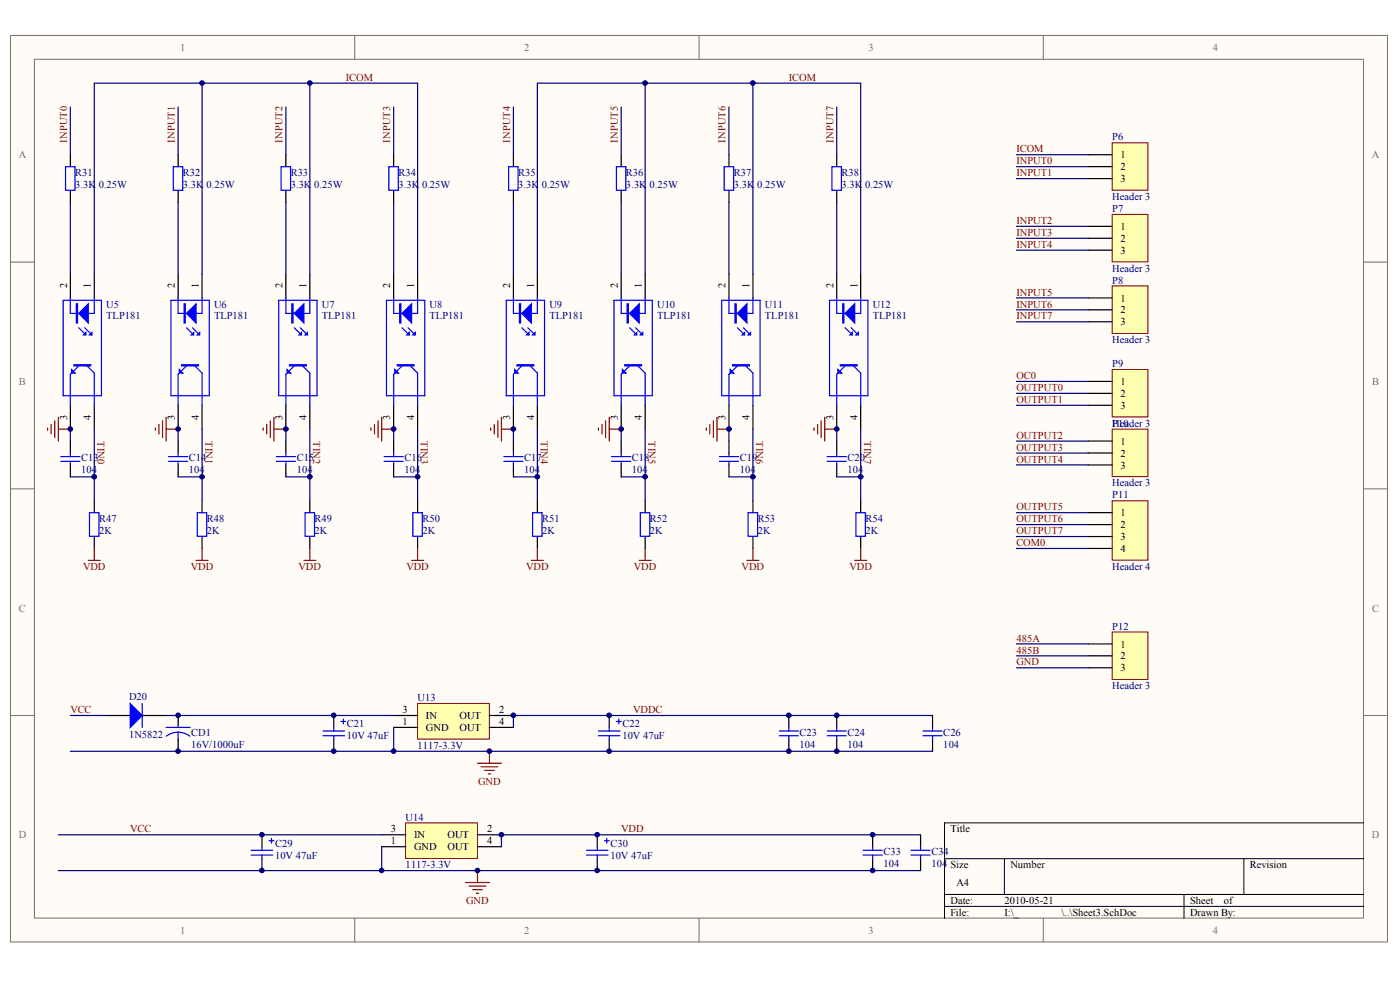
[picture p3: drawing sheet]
<svg xmlns="http://www.w3.org/2000/svg" width="288mm" height="202mm" viewBox="0 0 288 202" stroke-linecap="round" stroke-linejoin="round" font-family="sans-serif">
<defs><g id="words">
<g font-size="2.2" fill="#716f64">
<text x="37" y="10.4">1</text>
<text x="107.8" y="10.4">2</text>
<text x="178.6" y="10.4">3</text>
<text x="249.4" y="10.4">4</text>
<text x="3.9" y="32.5">A</text>
<text x="282.1" y="32.5">A</text>
<text x="3.9" y="79.1">B</text>
<text x="282.1" y="79.1">B</text>
<text x="3.9" y="125.6">C</text>
<text x="282.1" y="125.6">C</text>
<text x="3.9" y="172.2">D</text>
<text x="282.1" y="172.2">D</text>
<text x="37" y="191.8">1</text>
<text x="107.8" y="191.8">2</text>
<text x="178.6" y="191.8">3</text>
<text x="249.4" y="191.8">4</text>
</g>
<g font-size="2.2" fill="#800000">
<text x="71.1" y="16.6">ICOM</text>
<text x="162.2" y="16.6">ICOM</text>
<text x="209" y="31.3">ICOM</text>
<text x="209" y="33.8">INPUT0</text>
<text x="209" y="36.2">INPUT1</text>
<text x="209" y="46">INPUT2</text>
<text x="209" y="48.5">INPUT3</text>
<text x="209" y="50.9">INPUT4</text>
<text x="209" y="60.7">INPUT5</text>
<text x="209" y="63.2">INPUT6</text>
<text x="209" y="65.6">INPUT7</text>
<text x="209" y="77.9">OC0</text>
<text x="209" y="80.3">OUTPUT0</text>
<text x="209" y="82.8">OUTPUT1</text>
<text x="209" y="90.1">OUTPUT2</text>
<text x="209" y="92.6">OUTPUT3</text>
<text x="209" y="95">OUTPUT4</text>
<text x="209" y="104.8">OUTPUT5</text>
<text x="209" y="107.3">OUTPUT6</text>
<text x="209" y="112.2">COM0</text>
<text x="209" y="109.7">OUTPUT7</text>
<text x="17.1" y="117">VDD</text>
<text x="39.2" y="117">VDD</text>
<text x="61.4" y="117">VDD</text>
<text x="83.6" y="117">VDD</text>
<text x="108.2" y="117">VDD</text>
<text x="130.3" y="117">VDD</text>
<text x="152.5" y="117">VDD</text>
<text x="174.7" y="117">VDD</text>
<text x="209" y="131.8">485A</text>
<text x="209" y="136.7">GND</text>
<text x="209" y="134.2">485B</text>
<text x="14.5" y="146.5">VCC</text>
<text x="130.2" y="146.5">VDDC</text>
<text x="98.3" y="161.2">GND</text>
<text x="26.8" y="171">VCC</text>
<text x="127.7" y="171">VDD</text>
<text x="95.8" y="185.7">GND</text>
</g>
<g font-size="2.2" fill="#000080">
<text x="228.7" y="28.9">P6</text>
<text x="15.4" y="36.2">R31</text>
<text x="15.4" y="38.7">3.3K 0.25W</text>
<text x="37.6" y="36.2">R32</text>
<text x="37.6" y="38.7">3.3K 0.25W</text>
<text x="59.8" y="36.2">R33</text>
<text x="59.8" y="38.7">3.3K 0.25W</text>
<text x="81.9" y="36.2">R34</text>
<text x="81.9" y="38.7">3.3K 0.25W</text>
<text x="106.6" y="36.2">R35</text>
<text x="106.6" y="38.7">3.3K 0.25W</text>
<text x="128.7" y="36.2">R36</text>
<text x="128.7" y="38.7">3.3K 0.25W</text>
<text x="150.9" y="36.2">R37</text>
<text x="150.9" y="38.7">3.3K 0.25W</text>
<text x="173" y="36.2">R38</text>
<text x="173" y="38.7">3.3K 0.25W</text>
<text x="228.7" y="41.1">Header 3</text>
<text x="228.7" y="43.6">P7</text>
<text x="228.7" y="55.8">Header 3</text>
<text x="228.7" y="58.3">P8</text>
<text x="21.8" y="63.2">U5</text>
<text x="21.8" y="65.6">TLP181</text>
<text x="44" y="63.2">U6</text>
<text x="44" y="65.6">TLP181</text>
<text x="66.2" y="63.2">U7</text>
<text x="66.2" y="65.6">TLP181</text>
<text x="88.3" y="63.2">U8</text>
<text x="88.3" y="65.6">TLP181</text>
<text x="113" y="63.2">U9</text>
<text x="113" y="65.6">TLP181</text>
<text x="135.1" y="63.2">U10</text>
<text x="135.1" y="65.6">TLP181</text>
<text x="157.3" y="63.2">U11</text>
<text x="157.3" y="65.6">TLP181</text>
<text x="179.4" y="63.2">U12</text>
<text x="179.4" y="65.6">TLP181</text>
<text x="228.7" y="70.5">Header 3</text>
<text x="228.7" y="75.4">P9</text>
<text x="228.7" y="87.7">Header 3</text>
<text x="228.7" y="87.7">P10</text>
<text x="16.7" y="94.8">C13</text>
<text x="38.8" y="94.8">C14</text>
<text x="61" y="94.8">C15</text>
<text x="83.2" y="94.8">C16</text>
<text x="107.8" y="94.8">C17</text>
<text x="129.9" y="94.8">C18</text>
<text x="152.1" y="94.8">C19</text>
<text x="174.3" y="94.8">C20</text>
<text x="16.7" y="97.2">104</text>
<text x="38.8" y="97.2">104</text>
<text x="61" y="97.2">104</text>
<text x="83.2" y="97.2">104</text>
<text x="107.8" y="97.2">104</text>
<text x="129.9" y="97.2">104</text>
<text x="152.1" y="97.2">104</text>
<text x="174.3" y="97.2">104</text>
<text x="228.7" y="99.9">Header 3</text>
<text x="20.4" y="107.3">R47</text>
<text x="42.5" y="107.3">R48</text>
<text x="64.7" y="107.3">R49</text>
<text x="86.9" y="107.3">R50</text>
<text x="111.5" y="107.3">R51</text>
<text x="133.6" y="107.3">R52</text>
<text x="155.8" y="107.3">R53</text>
<text x="178" y="107.3">R54</text>
<text x="228.7" y="102.4">P11</text>
<text x="20.4" y="109.7">2K</text>
<text x="42.5" y="109.7">2K</text>
<text x="64.7" y="109.7">2K</text>
<text x="86.9" y="109.7">2K</text>
<text x="111.5" y="109.7">2K</text>
<text x="133.6" y="109.7">2K</text>
<text x="155.8" y="109.7">2K</text>
<text x="178" y="109.7">2K</text>
<text x="228.7" y="117.1">Header 4</text>
<text x="228.7" y="129.3">P12</text>
<text x="26.5" y="143.8">D20</text>
<text x="228.7" y="141.6">Header 3</text>
<text x="71.3" y="149.4">C21</text>
<text x="85.9" y="144.1">U13</text>
<text x="128" y="149.4">C22</text>
<text x="26.5" y="151.7">1N5822</text>
<text x="39.3" y="151.2">CD1</text>
<text x="39.3" y="153.6">16V/1000uF</text>
<text x="71.3" y="151.9">10V 47uF</text>
<text x="85.9" y="153.9">1117-3.3V</text>
<text x="128" y="151.9">10V 47uF</text>
<text x="164.4" y="151.2">C23</text>
<text x="164.4" y="153.6">104</text>
<text x="174.3" y="151.2">C24</text>
<text x="174.3" y="153.6">104</text>
<text x="194" y="151.2">C26</text>
<text x="194" y="153.6">104</text>
<text x="56.6" y="174">C29</text>
<text x="83.4" y="168.6">U14</text>
<text x="125.5" y="174">C30</text>
<text x="56.6" y="176.4">10V 47uF</text>
<text x="83.4" y="178.4">1117-3.3V</text>
<text x="125.5" y="176.4">10V 47uF</text>
<text x="181.7" y="175.7">C33</text>
<text x="181.7" y="178.1">104</text>
<text x="191.5" y="175.7">C34</text>
<text x="191.5" y="178.1">104</text>
</g>
<g font-size="2.2">
<text x="230.4" y="32.5">1</text>
<text x="230.4" y="35">2</text>
<text x="230.4" y="37.4">3</text>
<text x="230.4" y="47.2">1</text>
<text x="230.4" y="49.7">2</text>
<text x="230.4" y="52.1">3</text>
<text x="230.4" y="61.9">1</text>
<text x="230.4" y="64.4">2</text>
<text x="230.4" y="66.8">3</text>
<text x="230.4" y="79.1">1</text>
<text x="230.4" y="81.6">2</text>
<text x="230.4" y="84">3</text>
<text x="230.4" y="91.4">1</text>
<text x="230.4" y="93.8">2</text>
<text x="230.4" y="96.3">3</text>
<text x="230.4" y="106.1">1</text>
<text x="230.4" y="108.5">2</text>
<text x="230.4" y="111">3</text>
<text x="230.4" y="113.4">4</text>
<text x="230.4" y="133">1</text>
<text x="230.4" y="135.5">2</text>
<text x="230.4" y="137.9">3</text>
<text x="82.8" y="149">1</text>
<text x="82.8" y="146.5">3</text>
<text x="87.6" y="147.7">IN</text>
<text x="94.5" y="147.7">OUT</text>
<text x="102.6" y="146.5">2</text>
<text x="102.6" y="149">4</text>
<text x="87.6" y="150.2">GND</text>
<text x="94.5" y="150.2">OUT</text>
<text x="80.3" y="173.5">1</text>
<text x="80.3" y="171">3</text>
<text x="85.1" y="172.2">IN</text>
<text x="92" y="172.2">OUT</text>
<text x="100.2" y="171">2</text>
<text x="100.2" y="173.5">4</text>
<text x="195.4" y="171">Title</text>
<text x="85.1" y="174.7">GND</text>
<text x="92" y="174.7">OUT</text>
<text x="195.4" y="178.3">Size</text>
<text x="207.8" y="178.3">Number</text>
<text x="257" y="178.3">Revision</text>
<text x="195.4" y="185.7">Date:</text>
<text x="196.7" y="182">A4</text>
<text x="206.5" y="185.7">2010-05-21</text>
<text x="244.7" y="185.7">Sheet</text>
<text x="251.7" y="185.7">of</text>
<text x="195.4" y="188.1">File:</text>
<text x="206.5" y="188.1">I:\_</text>
<text x="218.2" y="188.1">\..\Sheet3.SchDoc</text>
<text x="244.7" y="188.1">Drawn By:</text>
</g>
<g font-size="2.1" fill="#800000">
<text x="13.8" y="29.3" transform="rotate(-90 13.8 29.3)">INPUT0</text>
<text x="35.9" y="29.3" transform="rotate(-90 35.9 29.3)">INPUT1</text>
<text x="58.1" y="29.3" transform="rotate(-90 58.1 29.3)">INPUT2</text>
<text x="80.3" y="29.3" transform="rotate(-90 80.3 29.3)">INPUT3</text>
<text x="104.9" y="29.3" transform="rotate(-90 104.9 29.3)">INPUT4</text>
<text x="127" y="29.3" transform="rotate(-90 127 29.3)">INPUT5</text>
<text x="149.2" y="29.3" transform="rotate(-90 149.2 29.3)">INPUT6</text>
<text x="171.4" y="29.3" transform="rotate(-90 171.4 29.3)">INPUT7</text>
<text x="20.1" y="90.6" transform="rotate(90 20.1 90.6)">TIN0</text>
<text x="42.2" y="90.6" transform="rotate(90 42.2 90.6)">TIN1</text>
<text x="64.4" y="90.6" transform="rotate(90 64.4 90.6)">TIN2</text>
<text x="86.6" y="90.6" transform="rotate(90 86.6 90.6)">TIN3</text>
<text x="111.2" y="90.6" transform="rotate(90 111.2 90.6)">TIN4</text>
<text x="133.3" y="90.6" transform="rotate(90 133.3 90.6)">TIN5</text>
<text x="155.5" y="90.6" transform="rotate(90 155.5 90.6)">TIN6</text>
<text x="177.7" y="90.6" transform="rotate(90 177.7 90.6)">TIN7</text>
</g>
<g font-size="2.1">
<text x="13.8" y="59.2" transform="rotate(-90 13.8 59.2)">2</text>
<text x="18.7" y="59.2" transform="rotate(-90 18.7 59.2)">1</text>
<text x="35.9" y="59.2" transform="rotate(-90 35.9 59.2)">2</text>
<text x="40.9" y="59.2" transform="rotate(-90 40.9 59.2)">1</text>
<text x="58.1" y="59.2" transform="rotate(-90 58.1 59.2)">2</text>
<text x="63" y="59.2" transform="rotate(-90 63 59.2)">1</text>
<text x="80.3" y="59.2" transform="rotate(-90 80.3 59.2)">2</text>
<text x="85.2" y="59.2" transform="rotate(-90 85.2 59.2)">1</text>
<text x="104.9" y="59.2" transform="rotate(-90 104.9 59.2)">2</text>
<text x="109.8" y="59.2" transform="rotate(-90 109.8 59.2)">1</text>
<text x="127" y="59.2" transform="rotate(-90 127 59.2)">2</text>
<text x="132" y="59.2" transform="rotate(-90 132 59.2)">1</text>
<text x="149.2" y="59.2" transform="rotate(-90 149.2 59.2)">2</text>
<text x="154.1" y="59.2" transform="rotate(-90 154.1 59.2)">1</text>
<text x="171.4" y="59.2" transform="rotate(-90 171.4 59.2)">2</text>
<text x="176.3" y="59.2" transform="rotate(-90 176.3 59.2)">1</text>
<text x="13.8" y="86.3" transform="rotate(-90 13.8 86.3)">3</text>
<text x="18.7" y="86.3" transform="rotate(-90 18.7 86.3)">4</text>
<text x="35.9" y="86.3" transform="rotate(-90 35.9 86.3)">3</text>
<text x="40.9" y="86.3" transform="rotate(-90 40.9 86.3)">4</text>
<text x="58.1" y="86.3" transform="rotate(-90 58.1 86.3)">3</text>
<text x="63" y="86.3" transform="rotate(-90 63 86.3)">4</text>
<text x="80.3" y="86.3" transform="rotate(-90 80.3 86.3)">3</text>
<text x="85.2" y="86.3" transform="rotate(-90 85.2 86.3)">4</text>
<text x="104.9" y="86.3" transform="rotate(-90 104.9 86.3)">3</text>
<text x="109.8" y="86.3" transform="rotate(-90 109.8 86.3)">4</text>
<text x="127" y="86.3" transform="rotate(-90 127 86.3)">3</text>
<text x="132" y="86.3" transform="rotate(-90 132 86.3)">4</text>
<text x="149.2" y="86.3" transform="rotate(-90 149.2 86.3)">3</text>
<text x="154.1" y="86.3" transform="rotate(-90 154.1 86.3)">4</text>
<text x="171.4" y="86.3" transform="rotate(-90 171.4 86.3)">3</text>
<text x="176.3" y="86.3" transform="rotate(-90 176.3 86.3)">4</text>
</g>
</g></defs>
<g fill="#fffcf8" stroke="#716f64" stroke-width=".21">
<path d="M2.2 7.3h283.1v186.2h-283.1z"/>
<path d="M7.1 12.2h273.3v176.4h-273.3z"/>
</g>
<path d="M72.9 7.3v4.9M143.7 7.3v4.9M214.5 7.3v4.9M2.2 53.8h4.9M280.4 53.8h4.9M2.2 100.4h4.9M280.4 100.4h4.9M2.2 147h4.9M280.4 147h4.9M72.9 188.6v5M143.7 188.6v5M214.5 188.6v5" fill="none" stroke="#716f64" stroke-width=".21"/>
<path d="M194.2 176.4h86.2M206.5 176.4v7.3M255.8 176.4v7.3M280.4 169h-86.2v19.6M194.2 183.7h86.2M194.2 186.2h86.2M243.5 183.7v4.9" fill="none" stroke="#000" stroke-width=".21"/>
<g fill="none" stroke="#000" stroke-width=".25">
<path d="M14.5 31.8v2.4M14.5 39.1v2.5M36.6 31.8v2.4M36.6 39.1v2.5M58.8 31.8v2.4M58.8 39.1v2.5M80.9 31.8v2.4M80.9 39.1v2.5M105.6 31.8v2.4M105.6 39.1v2.5M127.7 31.8v2.4M127.7 39.1v2.5"/>
<path d="M149.9 31.8v2.4M149.9 39.1v2.5M172.1 31.8v2.4M172.1 39.1v2.5M14.5 56.3v4.9M19.4 56.3v4.9M36.6 56.3v4.9M41.5 56.3v4.9M58.8 56.3v4.9M63.7 56.3v4.9M80.9 56.3v4.9M85.9 56.3v4.9"/>
<path d="M105.6 56.3v4.9M110.5 56.3v4.9M127.7 56.3v4.9M132.7 56.3v4.9M149.9 56.3v4.9M154.8 56.3v4.9M172.1 56.3v4.9M177 56.3v4.9M14.5 83.3v4.9M14.5 90.6v2.5M14.5 95.5v2.5M19.4 83.3v4.9"/>
<path d="M36.6 83.3v4.9M36.6 90.6v2.5M36.6 95.5v2.5M41.5 83.3v4.9M58.8 83.3v4.9M58.8 90.6v2.5M58.8 95.5v2.5M63.7 83.3v4.9M80.9 83.3v4.9M80.9 90.6v2.5M80.9 95.5v2.5M85.9 83.3v4.9"/>
<path d="M105.6 83.3v4.9M105.6 90.6v2.5M105.6 95.5v2.5M110.5 83.3v4.9M127.7 83.3v4.9M127.7 90.6v2.5M127.7 95.5v2.5M132.7 83.3v4.9M149.9 83.3v4.9M149.9 90.6v2.5M149.9 95.5v2.5M154.8 83.3v4.9"/>
<path d="M172.1 83.3v4.9M172.1 90.6v2.5M172.1 95.5v2.5M177 83.3v4.9M19.4 102.9v2.4M19.4 110.2v2.5M41.5 102.9v2.4M41.5 110.2v2.5M63.7 102.9v2.4M63.7 110.2v2.5M85.9 102.9v2.4M85.9 110.2v2.5"/>
<path d="M110.5 102.9v2.4M110.5 110.2v2.5M132.7 102.9v2.4M132.7 110.2v2.5M154.8 102.9v2.4M154.8 110.2v2.5M177 102.9v2.4M177 110.2v2.5"/>
</g>
<g fill="none" stroke="#00f" stroke-width=".25">
<path d="M13.5 34.2h1.9v4.9h-1.9zM35.6 34.2h2v4.9h-2zM57.8 34.2h1.9v4.9h-1.9zM80 34.2h1.9v4.9h-1.9zM104.6 34.2h1.9v4.9h-1.9zM126.7 34.2h2v4.9h-2zM148.9 34.2h1.9v4.9h-1.9zM171.1 34.2h1.9v4.9h-1.9zM13 61.7h7.9v19.6h-7.9zM14.5 61.2v3.2h4.9v-3.2M16.2 67.3l1.5 1.5M16.2 75.2l-1.7 1.7v6.4"/>
<path d="M17.4 67.3l1.5 1.5M17.9 75.2l1.5 1.4v6.7M35.1 61.7h7.9v19.6h-7.9zM36.6 61.2v3.2h4.9v-3.2M38.3 67.3l1.5 1.5M38.3 75.2l-1.7 1.7v6.4M39.6 67.3l1.5 1.5M40.1 75.2l1.4 1.4v6.7M57.3 61.7h7.9v19.6h-7.9zM58.8 61.2v3.2h4.9v-3.2M60.5 67.3l1.5 1.5M60.5 75.2l-1.7 1.7v6.4"/>
<path d="M61.7 67.3l1.5 1.5M62.2 75.2l1.5 1.4v6.7M79.5 61.7h7.8v19.6h-7.8zM80.9 61.2v3.2h5v-3.2M82.7 67.3l1.4 1.5M82.7 75.2l-1.8 1.7v6.4M83.9 67.3l1.5 1.5M84.4 75.2l1.5 1.4v6.7M104.1 61.7h7.9v19.6h-7.9zM105.6 61.2v3.2h4.9v-3.2M107.3 67.3l1.5 1.5M107.3 75.2l-1.7 1.7v6.4"/>
<path d="M108.5 67.3l1.5 1.5M109 75.2l1.5 1.4v6.7M126.3 61.7h7.8v19.6h-7.8zM127.7 61.2v3.2h5v-3.2M129.5 67.3l1.4 1.5M129.5 75.2l-1.8 1.7v6.4M130.7 67.3l1.5 1.5M131.2 75.2l1.5 1.4v6.7M148.4 61.7h7.9v19.6h-7.9zM149.9 61.2v3.2h4.9v-3.2M151.6 67.3l1.5 1.5M151.6 75.2l-1.7 1.7v6.4"/>
<path d="M152.8 67.3l1.5 1.5M153.3 75.2l1.5 1.4v6.7M170.6 61.7h7.9v19.6h-7.9zM172.1 61.2v3.2h4.9v-3.2M173.8 67.3l1.5 1.5M173.8 75.2l-1.7 1.7v6.4M175 67.3l1.5 1.5M175.5 75.2l1.5 1.4v6.7M12.5 93.8h3.9M12.5 94.8h3.9M14.5 93.1v.7M14.5 94.8v.7"/>
<path d="M34.7 93.8h3.9M34.7 94.8h3.9M36.6 93.1v.7M36.6 94.8v.7M56.8 93.8h4M56.8 94.8h4M58.8 93.1v.7M58.8 94.8v.7M79 93.8h3.9M79 94.8h3.9M80.9 93.1v.7M80.9 94.8v.7"/>
<path d="M103.6 93.8h3.9M103.6 94.8h3.9M105.6 93.1v.7M105.6 94.8v.7M125.8 93.8h3.9M125.8 94.8h3.9M127.7 93.1v.7M127.7 94.8v.7M147.9 93.8h4M147.9 94.8h4M149.9 93.1v.7M149.9 94.8v.7"/>
<path d="M170.1 93.8h3.9M170.1 94.8h3.9M172.1 93.1v.7M172.1 94.8v.7M18.4 105.3h1.9v4.9h-1.9zM40.6 105.3h1.9v4.9h-1.9zM62.7 105.3h2v4.9h-2zM84.9 105.3h1.9v4.9h-1.9zM109.5 105.3h2v4.9h-2zM131.7 105.3h1.9v4.9h-1.9zM153.8 105.3h2v4.9h-2zM176 105.3h1.9v4.9h-1.9z"/>
</g>
<g fill="#00f" stroke="#00f" stroke-width=".25">
<path d="M60.5 64.4l2-2v3.9z"/>
<path d="M62.7 68.8l.5-.5v.5z"/>
<path d="M61.5 68.8l.5-.5v.5z"/>
<path d="M59 75.9l.8 .7h-.8z"/>
<path d="M38.3 64.4l2-2v3.9z"/>
<path d="M40.6 68.8l.5-.5v.5z"/>
<path d="M39.3 68.8l.5-.5v.5z"/>
<path d="M36.9 75.9l.7 .7h-.7z"/>
<path d="M16.2 64.4l2-2v3.9z"/>
<path d="M18.4 68.8l.5-.5v.5z"/>
<path d="M17.2 68.8l.5-.5v.5z"/>
<path d="M14.7 75.9l.7 .7h-.7z"/>
<path d="M82.7 64.4l1.9-2v3.9z"/>
<path d="M84.9 68.8l.5-.5v.5z"/>
<path d="M83.7 68.8l.4-.5v.5z"/>
<path d="M81.2 75.9l.7 .7h-.7z"/>
<path d="M151.6 64.4l2-2v3.9z"/>
<path d="M153.8 68.8l.5-.5v.5z"/>
<path d="M152.6 68.8l.5-.5v.5z"/>
<path d="M150.1 75.9l.8 .7h-.8z"/>
<path d="M129.5 64.4l1.9-2v3.9z"/>
<path d="M131.7 68.8l.5-.5v.5z"/>
<path d="M130.4 68.8l.5-.5v.5z"/>
<path d="M128 75.9l.7 .7h-.7z"/>
<path d="M107.3 64.4l2-2v3.9z"/>
<path d="M109.5 68.8l.5-.5v.5z"/>
<path d="M108.3 68.8l.5-.5v.5z"/>
<path d="M105.8 75.9l.8 .7h-.8z"/>
<path d="M173.8 64.4l1.9-2v3.9z"/>
<path d="M176 68.8l.5-.5v.5z"/>
<path d="M174.8 68.8l.5-.5v.5z"/>
<path d="M172.3 75.9l.7 .7h-.7z"/>
<path d="M60 62.4h.3v3.9h-.3z" fill-rule="evenodd"/>
<path d="M59.5 74.9h3.5v.3h-3.5z" fill-rule="evenodd"/>
<path d="M37.9 62.4h.2v3.9h-.2z" fill-rule="evenodd"/>
<path d="M37.4 74.9h3.4v.3h-3.4z" fill-rule="evenodd"/>
<path d="M15.7 62.4h.2v3.9h-.2z" fill-rule="evenodd"/>
<path d="M15.2 74.9h3.4v.3h-3.4z" fill-rule="evenodd"/>
<path d="M82.2 62.4h.2v3.9h-.2z" fill-rule="evenodd"/>
<path d="M81.7 74.9h3.4v.3h-3.4z" fill-rule="evenodd"/>
<path d="M151.1 62.4h.3v3.9h-.3z" fill-rule="evenodd"/>
<path d="M150.6 74.9h3.5v.3h-3.5z" fill-rule="evenodd"/>
<path d="M129 62.4h.2v3.9h-.2z" fill-rule="evenodd"/>
<path d="M128.5 74.9h3.4v.3h-3.4z" fill-rule="evenodd"/>
<path d="M106.8 62.4h.2v3.9h-.2z" fill-rule="evenodd"/>
<path d="M106.3 74.9h3.5v.3h-3.5z" fill-rule="evenodd"/>
<path d="M173.3 62.4h.2v3.9h-.2z" fill-rule="evenodd"/>
<path d="M172.8 74.9h3.4v.3h-3.4z" fill-rule="evenodd"/>
</g>
<g fill="none" stroke="#800000" stroke-width=".25">
<path d="M9.8 87.9v.5M10.5 87.2v1.9M11.3 86.4v3.5M12 85.7v4.9M12 88.2h2.5M31.9 87.9v.5M32.7 87.2v1.9M33.4 86.4v3.5M34.2 88.2h2.4M34.2 85.7v4.9M54.1 87.9v.5M54.8 87.2v1.9"/>
<path d="M55.6 86.4v3.5M56.3 88.2h2.5M56.3 85.7v4.9M76.3 87.9v.5M77 87.2v1.9M77.7 86.4v3.5M78.5 88.2h2.4M78.5 85.7v4.9M100.9 87.9v.5M101.6 87.2v1.9M102.4 86.4v3.5M103.1 88.2h2.5"/>
<path d="M103.1 85.7v4.9M123.1 87.9v.5M123.8 87.2v1.9M124.5 86.4v3.5M125.3 88.2h2.4M125.3 85.7v4.9M145.2 87.9v.5M145.9 87.2v1.9M146.7 86.4v3.5M147.4 88.2h2.5M147.4 85.7v4.9M167.4 87.9v.5"/>
<path d="M168.1 87.2v1.9M168.8 86.4v3.5M169.6 88.2h2.5M169.6 85.7v4.9M18.2 115.1h2.4M19.4 112.7v2.4M40.3 115.1h2.5M41.5 112.7v2.4M62.5 115.1h2.4M63.7 112.7v2.4M84.6 115.1h2.5M85.9 112.7v2.4"/>
<path d="M109.3 115.1h2.4M110.5 112.7v2.4M131.4 115.1h2.5M132.7 112.7v2.4M153.6 115.1h2.4M154.8 112.7v2.4M175.7 115.1h2.5M177 112.7v2.4"/>
</g>
<g fill="none" stroke="#000080" stroke-width=".25">
<path d="M41.5 17.1v39.2M63.7 17.1v39.2M132.7 17.1v39.2M154.8 17.1v39.2M14.5 22v9.8M36.6 22v9.8M58.8 22v9.8M80.9 22v9.8M105.6 22v9.8M127.7 22v9.8M149.9 22v9.8M172.1 22v9.8"/>
<path d="M14.5 41.6v14.7M19.4 56.3v-39.2h66.5v39.2M36.6 41.6v14.7M58.8 41.6v14.7M80.9 41.6v14.7M105.6 41.6v14.7M110.5 56.3v-39.2h66.5v39.2M127.7 41.6v14.7M149.9 41.6v14.7M172.1 41.6v14.7M14.5 88.2v2.4M14.5 98h4.9"/>
<path d="M19.4 88.2v14.7M36.6 98h4.9M36.6 88.2v2.4M41.5 88.2v14.7M58.8 98h4.9M58.8 88.2v2.4M63.7 88.2v14.7M80.9 98h5M80.9 88.2v2.4M85.9 88.2v14.7M105.6 98h4.9M105.6 88.2v2.4"/>
<path d="M110.5 88.2v14.7M127.7 98h5M127.7 88.2v2.4M132.7 88.2v14.7M149.9 98h4.9M149.9 88.2v2.4M154.8 88.2v14.7M172.1 98h4.9M172.1 88.2v2.4M177 88.2v14.7"/>
</g>
<path d="M228.7 29.3h7.3v9.8h-7.3z" fill="#ffffb0" stroke="#800000" stroke-width=".21"/>
<path d="M223.8 31.8h4.9M223.8 34.2h4.9M223.8 36.7h4.9" fill="none" stroke="#000" stroke-width=".25"/>
<g fill="none" stroke="#000080" stroke-width=".25">
<path d="M209 31.8h14.8M209 34.2h14.8M209 36.7h14.8M209 46.5h14.8M209 48.9h14.8M209 51.4h14.8M209 61.2h14.8M209 63.7h14.8M209 66.1h14.8M209 78.4h14.8M209 80.8h14.8M209 83.3h14.8"/>
<path d="M209 90.6h14.8M209 93.1h14.8M209 95.5h14.8M209 105.3h14.8M209 112.7h14.8M209 132.3h14.8M209 134.7h14.8M209 137.2h14.8"/>
</g>
<path d="M83.4 169h14.8v7.3h-14.8z" fill="#ffffb0" stroke="#800000" stroke-width=".21"/>
<path d="M53.9 171.5v2.4M53.9 176.4v2.4M78.5 173.9h4.9M78.5 171.5h4.9M98.2 173.9h4.9M98.2 171.5h4.9M122.8 171.5v2.4M122.8 176.4v2.4M179.4 171.5v2.4M179.4 176.4v2.4M189.3 171.5v2.4M189.3 176.4v2.4" fill="none" stroke="#000" stroke-width=".25"/>
<g fill="none" stroke="#00f" stroke-width=".25">
<path d="M51.6 175.7h4.5M51.6 174.7h4.5M53.9 173.9v.8M53.9 175.7v.7M55.3 172.7h1M55.8 172.2v1M120.6 175.7h4.4M120.6 174.7h4.4M122.8 173.9v.8M122.8 175.7v.7M124.3 172.7h1M124.8 172.2v1"/>
<path d="M177.5 175.7h3.9M177.5 174.7h3.9M179.4 173.9v.8M179.4 175.7v.7M187.3 175.7h4M187.3 174.7h4M189.3 173.9v.8M189.3 175.7v.7"/>
</g>
<path d="M12 178.8h177.3M12 171.5h66.5M78.5 173.9v4.9M189.3 171.5h-86.2v2.4" fill="none" stroke="#000080" stroke-width=".25"/>
<path d="M98.2 178.8v2.5M95.7 181.3h4.9M96.5 182h3.4M97.2 182.8h2M97.9 183.5h.5" fill="none" stroke="#800000" stroke-width=".25"/>
<path d="M85.9 144.5h14.7v7.3h-14.7z" fill="#ffffb0" stroke="#800000" stroke-width=".21"/>
<g fill="none" stroke="#000" stroke-width=".25">
<path d="M21.8 147h5M29.2 147h5M36.6 147v2.4M36.6 151.9v2.4M68.6 147v2.4M68.6 151.9v2.4M80.9 149.4h5M80.9 147h5M100.6 149.4h5M100.6 147h5M125.3 147v2.4M125.3 151.9v2.4"/>
<path d="M162.2 147v2.4M162.2 151.9v2.4M172.1 147v2.4M172.1 151.9v2.4M191.7 147v2.4M191.7 151.9v2.4"/>
</g>
<g fill="none" stroke="#00f" stroke-width=".25">
<path d="M29.2 144.5v4.9M34.2 149.4h4.9M36.6 150.4l1.5 .3 .9 .5M36.6 150.4l-1 .1-1.4 .7M36.6 150.4v1.5M66.4 151.1h4.4M66.4 150.2h4.4M68.6 149.4v.8M68.6 151.1v.8M70.1 148.2h1M70.6 147.7v1M123.1 151.1h4.4"/>
<path d="M123.1 150.2h4.4M125.3 149.4v.8M125.3 151.1v.8M126.7 148.2h1M127.2 147.7v1M160.2 151.1h4M160.2 150.2h4M162.2 149.4v.8M162.2 151.1v.8M170.1 151.1h3.9M170.1 150.2h3.9M172.1 149.4v.8"/>
<path d="M172.1 151.1v.8M189.8 151.1h3.9M189.8 150.2h3.9M191.7 149.4v.8M191.7 151.1v.8"/>
</g>
<path d="M14.5 154.3h177.2M14.5 147h7.3M34.2 147h46.7M80.9 149.4v4.9M191.7 147h-86.1v2.4" fill="none" stroke="#000080" stroke-width=".25"/>
<path d="M98.2 156.8h4.9M98.9 157.5h3.5M99.7 158.3h1.9M100.4 159h.5M100.6 154.3v2.5" fill="none" stroke="#800000" stroke-width=".25"/>
<path d="M26.8 144.5l2.4 2.5-2.4 2.4z" fill="#00f" stroke="#00f" stroke-width=".25"/>
<path d="M228.7 44h7.3v9.8h-7.3z" fill="#ffffb0" stroke="#800000" stroke-width=".21"/>
<path d="M223.8 46.5h4.9M223.8 48.9h4.9M223.8 51.4h4.9" fill="none" stroke="#000" stroke-width=".25"/>
<path d="M228.7 58.7h7.3v9.8h-7.3z" fill="#ffffb0" stroke="#800000" stroke-width=".21"/>
<path d="M223.8 61.2h4.9M223.8 63.7h4.9M223.8 66.1h4.9" fill="none" stroke="#000" stroke-width=".25"/>
<path d="M228.7 75.9h7.3v9.8h-7.3z" fill="#ffffb0" stroke="#800000" stroke-width=".21"/>
<path d="M223.8 78.4h4.9M223.8 80.8h4.9M223.8 83.3h4.9" fill="none" stroke="#000" stroke-width=".25"/>
<path d="M228.7 88.2h7.3v9.7h-7.3z" fill="#ffffb0" stroke="#800000" stroke-width=".21"/>
<path d="M223.8 90.6h4.9M223.8 93.1h4.9M223.8 95.5h4.9" fill="none" stroke="#000" stroke-width=".25"/>
<path d="M228.7 102.9h7.3v12.2h-7.3z" fill="#ffffb0" stroke="#800000" stroke-width=".21"/>
<path d="M223.8 105.3h4.9M223.8 107.8h4.9M223.8 110.2h4.9M223.8 112.7h4.9" fill="none" stroke="#000" stroke-width=".25"/>
<path d="M209 107.8h14.8M209 110.2h14.8" fill="none" stroke="#000080" stroke-width=".25"/>
<path d="M228.7 129.8h7.3v9.8h-7.3z" fill="#ffffb0" stroke="#800000" stroke-width=".21"/>
<path d="M223.8 132.3h4.9M223.8 134.7h4.9M223.8 137.2h4.9" fill="none" stroke="#000" stroke-width=".25"/>
<g fill="#000080" stroke="#000080" stroke-width=".21">
<circle cx="14.5" cy="88.1" r=".47"/>
<circle cx="19.4" cy="97.9" r=".47"/>
<circle cx="36.6" cy="154.3" r=".47"/>
<circle cx="36.6" cy="146.9" r=".48"/>
<circle cx="36.6" cy="88.1" r=".47"/>
<circle cx="41.5" cy="97.9" r=".47"/>
<circle cx="41.5" cy="17.1" r=".47"/>
<circle cx="53.9" cy="178.8" r=".47"/>
<circle cx="53.9" cy="171.5" r=".47"/>
<circle cx="58.8" cy="88.1" r=".47"/>
<circle cx="63.7" cy="97.9" r=".47"/>
<circle cx="63.7" cy="17.1" r=".47"/>
<circle cx="68.6" cy="154.3" r=".47"/>
<circle cx="68.6" cy="146.9" r=".48"/>
<circle cx="78.5" cy="178.8" r=".47"/>
<circle cx="80.9" cy="154.3" r=".47"/>
<circle cx="80.9" cy="88.1" r=".47"/>
<circle cx="85.9" cy="97.9" r=".47"/>
<circle cx="98.2" cy="178.8" r=".47"/>
<circle cx="100.6" cy="154.3" r=".47"/>
<circle cx="103.1" cy="171.5" r=".47"/>
<circle cx="105.6" cy="146.9" r=".48"/>
<circle cx="105.6" cy="88.1" r=".47"/>
<circle cx="110.5" cy="97.9" r=".47"/>
<circle cx="122.8" cy="178.8" r=".47"/>
<circle cx="122.8" cy="171.5" r=".47"/>
<circle cx="125.3" cy="154.3" r=".47"/>
<circle cx="125.3" cy="146.9" r=".48"/>
<circle cx="127.7" cy="88.1" r=".47"/>
<circle cx="132.6" cy="97.9" r=".47"/>
<circle cx="132.6" cy="17.1" r=".47"/>
<circle cx="149.9" cy="88.1" r=".47"/>
<circle cx="154.8" cy="97.9" r=".47"/>
<circle cx="154.8" cy="17.1" r=".47"/>
<circle cx="162.2" cy="154.3" r=".47"/>
<circle cx="162.2" cy="146.9" r=".48"/>
<circle cx="172" cy="154.3" r=".47"/>
<circle cx="172" cy="146.9" r=".48"/>
<circle cx="172" cy="88.1" r=".47"/>
<circle cx="177" cy="97.9" r=".47"/>
<circle cx="179.4" cy="178.8" r=".47"/>
<circle cx="179.4" cy="171.5" r=".47"/>
</g>
<use href="#words"/>
</svg>
